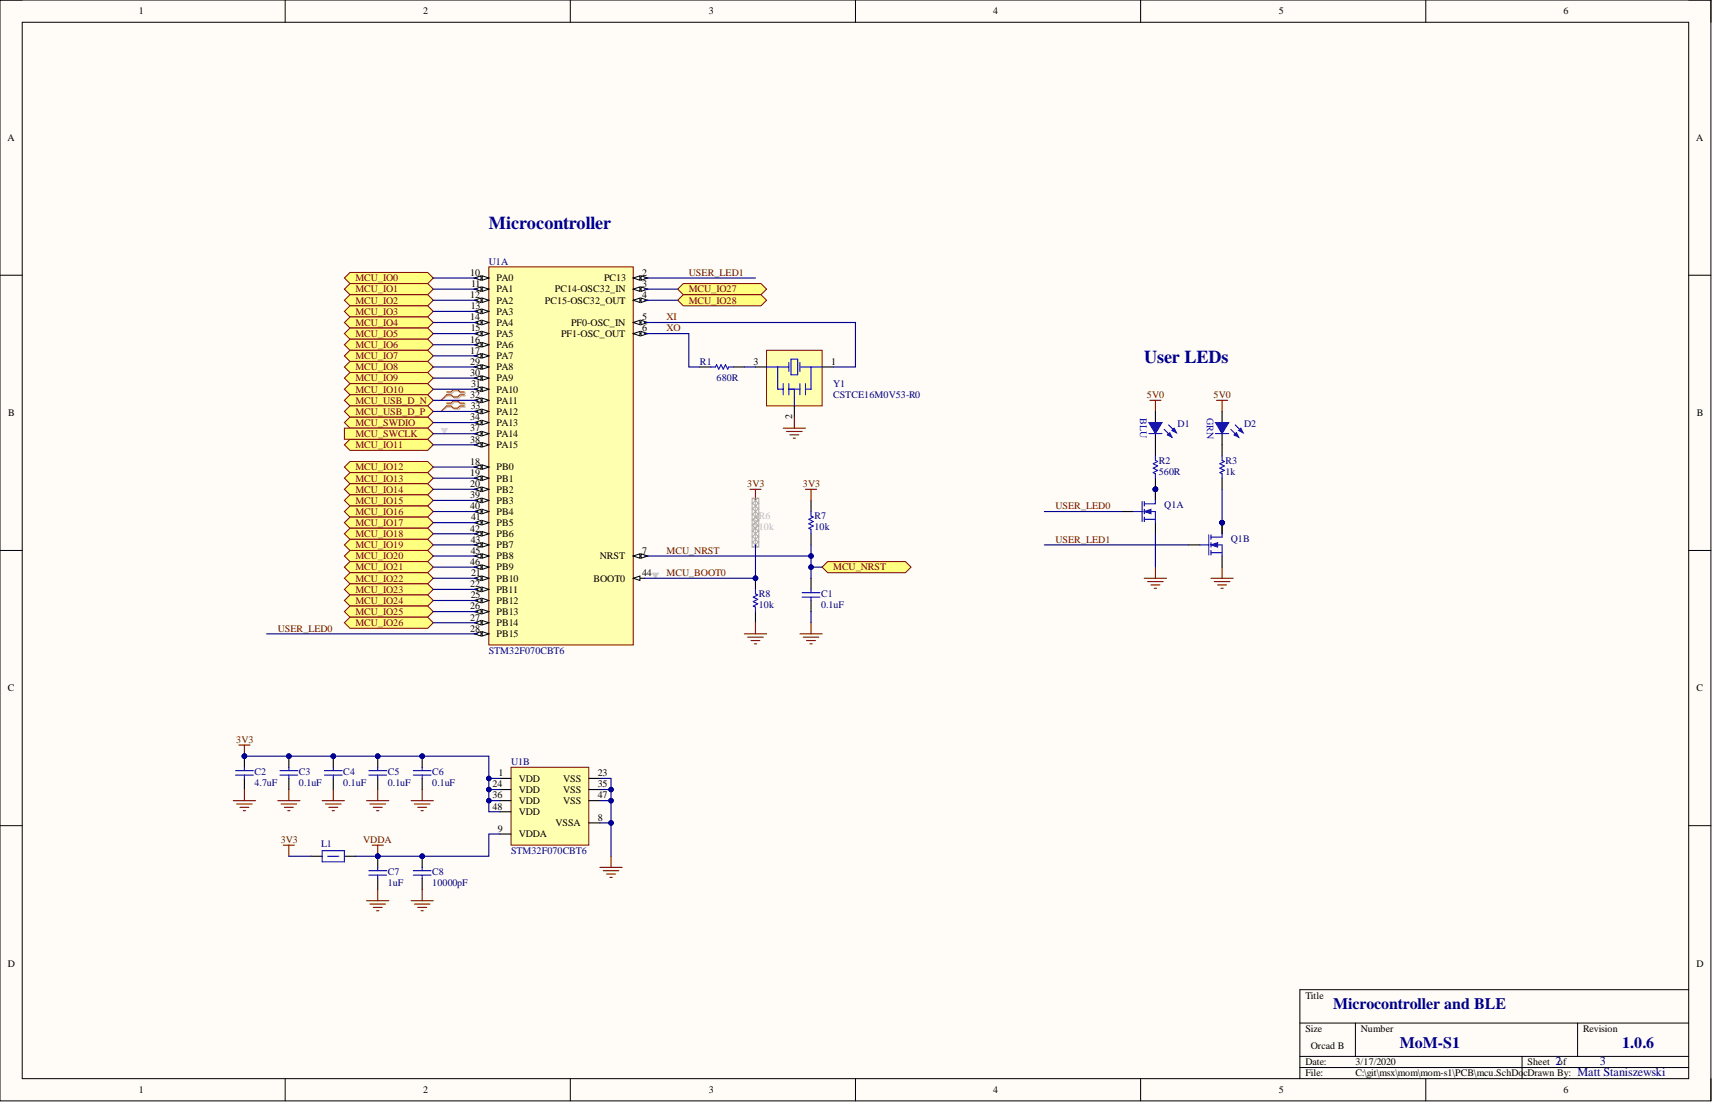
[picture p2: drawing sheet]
<svg xmlns="http://www.w3.org/2000/svg" width="391mm" height="252mm" viewBox="0 0 391 252" stroke-linecap="round" stroke-linejoin="round" font-family="sans-serif">
<defs><g id="words">
<g font-size="4.1" fill="#000080">
<text x="111.6" y="52.4">Microcontroller</text>
<text x="261.3" y="82.8">User LEDs</text>
</g>
<g font-size="3.6" fill="#000080">
<text x="304.4" y="230.2">Microcontroller and BLE</text>
<text x="319.6" y="239.1">MoM-S1</text>
<text x="370.3" y="239.1">1.0.6</text>
</g>
<g font-size="2.8" fill="#000080">
<text x="355.1" y="243.1">2</text>
<text x="360.2" y="245.6">Matt Staniszewski</text>
<text x="365.3" y="243.1">3</text>
</g>
<g font-size="2.3">
<text x="31.7" y="3.3">1</text>
<text x="96.6" y="3.3">2</text>
<text x="161.8" y="3.3">3</text>
<text x="226.8" y="3.3">4</text>
<text x="292" y="3.3">5</text>
<text x="357" y="3.3">6</text>
<text x="1.7" y="32.2">A</text>
<text x="387.2" y="32.2">A</text>
<text x="107.4" y="63">10</text>
<text x="107.6" y="65.5">11</text>
<text x="113.4" y="64.2">PA0</text>
<text x="137.9" y="64.2">PC13</text>
<text x="146.6" y="63">2</text>
<text x="146.6" y="65.5">3</text>
<text x="107.4" y="68">12</text>
<text x="107.5" y="70.6">13</text>
<text x="113.4" y="66.8">PA1</text>
<text x="113.4" y="69.3">PA2</text>
<text x="113.4" y="71.8">PA3</text>
<text x="124.4" y="69.3">PC15-OSC32_OUT</text>
<text x="126.7" y="66.8">PC14-OSC32_IN</text>
<text x="146.6" y="68">4</text>
<text x="107.4" y="73.1">14</text>
<text x="107.5" y="75.6">15</text>
<text x="113.4" y="74.4">PA4</text>
<text x="113.4" y="76.9">PA5</text>
<text x="128.1" y="76.9">PF1-OSC_OUT</text>
<text x="130.4" y="74.4">PF0-OSC_IN</text>
<text x="146.6" y="73.1">5</text>
<text x="146.6" y="75.6">6</text>
<text x="107.4" y="78.2">16</text>
<text x="107.4" y="80.7">17</text>
<text x="107.4" y="83.3">29</text>
<text x="113.4" y="79.4">PA6</text>
<text x="113.4" y="82">PA7</text>
<text x="172.1" y="83.3">3</text>
<text x="189.7" y="83.3">1</text>
<text x="107.4" y="85.8">30</text>
<text x="107.6" y="88.3">31</text>
<text x="113.4" y="84.5">PA8</text>
<text x="113.4" y="87.1">PA9</text>
<text x="113.4" y="89.6">PA10</text>
<text x="1.9" y="95">B</text>
<text x="107.4" y="90.9">32</text>
<text x="107.4" y="95.9">34</text>
<text x="107.5" y="93.4">33</text>
<text x="113.4" y="92.1">PA11</text>
<text x="113.4" y="94.7">PA12</text>
<text x="180.9" y="95.7" transform="rotate(-90 180.9 95.7)">2</text>
<text x="387.4" y="95">B</text>
<text x="107.4" y="98.5">37</text>
<text x="107.4" y="101">38</text>
<text x="113.4" y="97.2">PA13</text>
<text x="113.4" y="99.8">PA14</text>
<text x="107.4" y="106.1">18</text>
<text x="113.4" y="102.3">PA15</text>
<text x="113.4" y="107.4">PB0</text>
<text x="107.4" y="108.6">19</text>
<text x="107.4" y="111.2">20</text>
<text x="107.4" y="113.7">39</text>
<text x="113.4" y="109.9">PB1</text>
<text x="113.4" y="112.4">PB2</text>
<text x="107.4" y="116.3">40</text>
<text x="107.6" y="118.8">41</text>
<text x="113.4" y="115">PB3</text>
<text x="113.4" y="117.5">PB4</text>
<text x="107.4" y="121.3">42</text>
<text x="107.5" y="123.9">43</text>
<text x="113.4" y="120.1">PB5</text>
<text x="113.4" y="122.6">PB6</text>
<text x="113.4" y="125.1">PB7</text>
<text x="107.4" y="128.9">46</text>
<text x="107.5" y="126.4">45</text>
<text x="107.6" y="131.5">21</text>
<text x="113.4" y="127.7">PB8</text>
<text x="113.4" y="130.2">PB9</text>
<text x="137" y="127.7">NRST</text>
<text x="146.6" y="126.4">7</text>
<text x="146.6" y="131.5">44</text>
<text x="107.4" y="134">22</text>
<text x="107.5" y="136.6">25</text>
<text x="113.4" y="132.7">PB10</text>
<text x="113.4" y="135.3">PB11</text>
<text x="113.4" y="137.8">PB12</text>
<text x="135.5" y="132.7">BOOT0</text>
<text x="107.4" y="139.1">26</text>
<text x="107.4" y="141.6">27</text>
<text x="113.4" y="140.4">PB13</text>
<text x="113.4" y="142.9">PB14</text>
<text x="107.4" y="144.2">28</text>
<text x="113.4" y="145.4">PB15</text>
<text x="1.8" y="157.8">C</text>
<text x="387.3" y="157.8">C</text>
<text x="112.5" y="179.7">24</text>
<text x="113.8" y="177.2">1</text>
<text x="118.5" y="178.4">VDD</text>
<text x="128.6" y="178.4">VSS</text>
<text x="136.5" y="177.2">23</text>
<text x="136.5" y="179.7">35</text>
<text x="112.5" y="182.2">36</text>
<text x="112.5" y="184.8">48</text>
<text x="118.5" y="181">VDD</text>
<text x="118.5" y="183.5">VDD</text>
<text x="128.6" y="181">VSS</text>
<text x="128.6" y="183.5">VSS</text>
<text x="136.5" y="182.2">47</text>
<text x="113.6" y="189.9">9</text>
<text x="118.5" y="186">VDD</text>
<text x="118.5" y="191.1">VDDA</text>
<text x="126.8" y="188.6">VSSA</text>
<text x="136.5" y="187.3">8</text>
<text x="1.8" y="220.7">D</text>
<text x="387.3" y="220.7">D</text>
<text x="298" y="227.9">Title</text>
<text x="298" y="235.5">Size</text>
<text x="299.3" y="239.3">Orcad B</text>
<text x="310.7" y="235.5">Number</text>
<text x="361.5" y="235.5">Revision</text>
<text x="298" y="243.2">Date:</text>
<text x="298" y="245.7">File:</text>
<text x="309.5" y="243.2">3/17/2020</text>
<text x="309.5" y="245.7">C:\git\msx\mom\mom-s1\PCB\mcu.SchDo</text>
<text x="347.9" y="245.7">cDrawn By:</text>
<text x="348.8" y="243.2">Sheet</text>
<text x="355.7" y="243.2">of</text>
<text x="31.7" y="249.5">1</text>
<text x="96.6" y="249.5">2</text>
<text x="161.8" y="249.5">3</text>
<text x="226.8" y="249.5">4</text>
<text x="292" y="249.5">5</text>
<text x="357" y="249.5">6</text>
</g>
<g font-size="2.3" fill="#800000">
<text x="81.2" y="64.2">MCU_IO0</text>
<text x="157.3" y="63">USER_LED1</text>
<text x="81.2" y="66.8">MCU_IO1</text>
<text x="81.2" y="69.3">MCU_IO2</text>
<text x="81.2" y="71.8">MCU_IO3</text>
<text x="157.3" y="66.8">MCU_IO27</text>
<text x="157.3" y="69.3">MCU_IO28</text>
<text x="81.2" y="74.4">MCU_IO4</text>
<text x="81.2" y="76.9">MCU_IO5</text>
<text x="152.2" y="73.1">XI</text>
<text x="152.2" y="75.6">XO</text>
<text x="81.2" y="79.4">MCU_IO6</text>
<text x="81.2" y="82">MCU_IO7</text>
<text x="81.2" y="84.5">MCU_IO8</text>
<text x="81.2" y="87.1">MCU_IO9</text>
<text x="81.2" y="89.6">MCU_IO10</text>
<text x="81.2" y="92.1">MCU_USB_D_N</text>
<text x="81.2" y="94.7">MCU_USB_D_P</text>
<text x="261.9" y="90.9">5V0</text>
<text x="277.1" y="90.9">5V0</text>
<text x="81.2" y="97.2">MCU_SWDIO</text>
<text x="81.2" y="99.8">MCU_SWCLK</text>
<text x="81.2" y="102.3">MCU_IO11</text>
<text x="81.2" y="107.4">MCU_IO12</text>
<text x="81.2" y="109.9">MCU_IO13</text>
<text x="81.2" y="112.4">MCU_IO14</text>
<text x="170.6" y="111.2">3V3</text>
<text x="183.3" y="111.2">3V3</text>
<text x="81.2" y="115">MCU_IO15</text>
<text x="81.2" y="117.5">MCU_IO16</text>
<text x="241" y="116.3">USER_LED0</text>
<text x="81.2" y="120.1">MCU_IO17</text>
<text x="81.2" y="122.6">MCU_IO18</text>
<text x="81.2" y="125.1">MCU_IO19</text>
<text x="241" y="123.9">USER_LED1</text>
<text x="81.2" y="127.7">MCU_IO20</text>
<text x="81.2" y="130.2">MCU_IO21</text>
<text x="152.2" y="126.4">MCU_NRST</text>
<text x="152.2" y="131.5">MCU_BOOT0</text>
<text x="190.2" y="130.2">MCU_NRST</text>
<text x="81.2" y="132.7">MCU_IO22</text>
<text x="81.2" y="135.3">MCU_IO23</text>
<text x="81.2" y="137.8">MCU_IO24</text>
<text x="81.2" y="140.4">MCU_IO25</text>
<text x="81.2" y="142.9">MCU_IO26</text>
<text x="63.4" y="144.2">USER_LED0</text>
<text x="53.9" y="169.6">3V3</text>
<text x="64.1" y="192.4">3V3</text>
<text x="82.9" y="192.4">VDDA</text>
</g>
<g font-size="2.3" fill="#000080">
<text x="111.6" y="60.4">U1A</text>
<text x="159.8" y="83.3">R1</text>
<text x="163.6" y="87.1">680R</text>
<text x="190.2" y="88.3">Y1</text>
<text x="190.2" y="90.9">CSTCE16M0V53-R0</text>
<text x="268.9" y="97.5">D1</text>
<text x="284.1" y="97.5">D2</text>
<text x="264.6" y="105.8">R2</text>
<text x="279.8" y="105.8">R3</text>
<text x="264.6" y="108.4">560R</text>
<text x="279.8" y="108.4">1k</text>
<text x="185.9" y="118.5">R7</text>
<text x="265.8" y="116">Q1A</text>
<text x="185.9" y="121.1">10k</text>
<text x="281.1" y="123.6">Q1B</text>
<text x="173.2" y="136.3">R8</text>
<text x="187.5" y="136.3">C1</text>
<text x="173.2" y="138.8">10k</text>
<text x="187.5" y="138.8">0.1uF</text>
<text x="111.6" y="149.2">STM32F070CBT6</text>
<text x="58.1" y="176.9">C2</text>
<text x="58.1" y="179.5">4.7uF</text>
<text x="68.2" y="176.9">C3</text>
<text x="68.2" y="179.5">0.1uF</text>
<text x="78.4" y="176.9">C4</text>
<text x="78.4" y="179.5">0.1uF</text>
<text x="88.5" y="176.9">C5</text>
<text x="88.5" y="179.5">0.1uF</text>
<text x="98.7" y="176.9">C6</text>
<text x="98.7" y="179.5">0.1uF</text>
<text x="116.7" y="174.6">U1B</text>
<text x="73.3" y="193.4">L1</text>
<text x="116.7" y="194.9">STM32F070CBT6</text>
<text x="88.5" y="199.8">C7</text>
<text x="88.5" y="202.3">1uF</text>
<text x="98.7" y="199.8">C8</text>
<text x="98.7" y="202.3">10000pF</text>
</g>
<g font-size="2.3" fill="#00f">
<text x="260.3" y="95.4" transform="rotate(90 260.3 95.4)">BLU</text>
<text x="275.6" y="95.4" transform="rotate(90 275.6 95.4)">GRN</text>
</g>
<g font-size="2.3" fill="#bfbebc">
<text x="173.2" y="118.5">R6</text>
<text x="173.2" y="121.1">10k</text>
</g>
</g></defs>
<path d="M0 0h390.6v251.3h-390.6z" fill-rule="evenodd" fill="#fffcf8"/>
<path d="M0 0h390.6v251.3h-390.6z" fill="none" stroke="#000" stroke-width=".23"/>
<path d="M5.1 5.1h380.5v241.1h-380.5z" fill-rule="evenodd" fill="#fffcf8"/>
<g fill="none" stroke="#000" stroke-width=".23">
<path d="M0 0h5.1M5.1 5.1h380.5v241.1h-380.5zM65.1 0v5.1M130.2 0v5.1M195.3 0v5.1M260.4 0v5.1M325.5 0v5.1M385.6 0h5v5.1M0 62.8h5.1M385.6 62.8h5M0 125.6h5.1M385.6 125.6h5"/>
<path d="M0 188.5h5.1M385.6 188.5h5M296.8 233.5h88.8M309.5 233.5v7.6M360.2 233.5v7.6M385.6 225.9h-88.8v20.3M65.1 246.2v5.1M130.2 246.2v5.1M195.3 246.2v5.1M260.4 246.2v5.1M296.8 241.1h88.8M296.8 243.7h88.8"/>
<path d="M325.5 246.2v5.1M347.5 241.1v5.1M390.6 246.2v5.1"/>
</g>
<path d="M175 80h12.7v12.6h-12.7z" fill-rule="evenodd" fill="#ffffb0"/>
<path d="M175 80h12.7v12.6h-12.7z" fill="none" stroke="#800000" stroke-width=".23"/>
<path d="M172.5 83.8h2.5M181.4 92.6v2.6M187.7 83.8h2.5" fill="none" stroke="#000" stroke-width=".25"/>
<g fill="none" stroke="#00f" stroke-width=".25">
<path d="M175 83.8h5.1M177.6 83.8v5h1.2M178.8 87.6v2.5M180.1 82.7v2.1M180.1 87.6v2.5M180.1 88.8h2.5M180.6 82h1.5v3.5h-1.5zM181.4 88.8v3.8M182.6 82.7v2.1M182.6 87.6v2.5M182.6 83.8h5.1M183.9 87.6v2.5"/>
<path d="M185.2 83.8v5h-1.3"/>
</g>
<path d="M102.2 89.7h1l.5-.5h1.1l.5 .5h1M102.2 90.4h1l.5 .5h1.1l.5-.5h1M102.2 92.3h1l.5-.5h1.1l.5 .5h1M102.2 92.9h1l.5 .5h1.1l.5-.5h1" fill="none" stroke="#d0a19e" stroke-width=".25"/>
<path d="M102.2 90.4l-1.5 1M102.2 92.9l-1.5 1" fill="none" stroke="#d0a19e" stroke-width=".23"/>
<path d="M102 89.5h1l.5-.5h1l.5 .5h1M102 90.1h1l.5 .5h1l.5-.5h1M102 92h1l.5-.5h1l.5 .5h1M102 92.6h1l.5 .6h1l.5-.6h1" fill="none" stroke="#f00" stroke-width=".25"/>
<path d="M102 90.1l-1.3 1.3M102 92.6l-1.3 1.3" fill="none" stroke="#f00" stroke-width=".23"/>
<path d="M262.5 91.4h2.6M263.8 91.4v2.5M277.8 91.4h2.5M279 91.4v2.5" fill="none" stroke="#800000" stroke-width=".25"/>
<circle cx="263.8" cy="111.7" r=".51" fill="#000080"/>
<circle cx="263.8" cy="111.7" r=".51" fill="none" stroke="#000080" stroke-width=".23"/>
<circle cx="263.8" cy="111.7" r=".51" fill="#000080"/>
<circle cx="263.8" cy="111.7" r=".51" fill="none" stroke="#000080" stroke-width=".23"/>
<path d="M263.8 111.7v2.5" fill="none" stroke="#000" stroke-width=".25"/>
<circle cx="263.8" cy="111.7" r=".51" fill="#000080"/>
<circle cx="263.8" cy="111.7" r=".51" fill="none" stroke="#000080" stroke-width=".23"/>
<path d="M263.8 111.7v2.5" fill="none" stroke="#000" stroke-width=".25"/>
<circle cx="263.8" cy="111.7" r=".51" fill="#000080"/>
<circle cx="263.8" cy="111.7" r=".51" fill="none" stroke="#000080" stroke-width=".23"/>
<path d="M256.2 116.8h2.5M263.8 119.3v2.5" fill="none" stroke="#000" stroke-width=".25"/>
<path d="M258.7 116.8h2.1M260.8 114.5v4.5M261.3 115h2.5M261.3 116.8h2.5v2.5M261.3 118.5h2.5M261.3 114.5v1M261.3 116.3v1M261.3 118v1" fill="none" stroke="#00f" stroke-width=".25"/>
<path d="M261.3 116.8l1.5-.5v1z" fill="#00f"/>
<path d="M261.3 116.8l1.5-.5v1z" fill="none" stroke="#00f" stroke-width=".23"/>
<path d="M263.8 114.2v.8" fill="none" stroke="#00f" stroke-width=".25"/>
<path d="M261.3 132h5M262 132.7h3.6M262.8 133.5h2M263.5 134.3h.6M263.8 129.4v2.6M276.5 132h5.1M277.2 132.7h3.6M278 133.5h2M278.8 134.3h.5M279 129.4v2.6" fill="none" stroke="#800000" stroke-width=".25"/>
<circle cx="263.8" cy="111.7" r=".51" fill="#000080"/>
<circle cx="263.8" cy="111.7" r=".51" fill="none" stroke="#000080" stroke-width=".23"/>
<path d="M263.8 101.5v2.6M263.8 109.1v2.6" fill="none" stroke="#000" stroke-width=".25"/>
<circle cx="263.8" cy="111.7" r=".51" fill="#000080"/>
<circle cx="263.8" cy="111.7" r=".51" fill="none" stroke="#000080" stroke-width=".23"/>
<path d="M263.8 104.1v1l.5 .2-1 .5 1 .6-1 .5 1 .5-1 .5 .5 .2v1" fill="none" stroke="#00f" stroke-width=".25"/>
<path d="M263.8 93.9v2.6M263.8 99v2.5" fill="none" stroke="#000" stroke-width=".25"/>
<path d="M262.3 96.5h3l-1.5 2.5z" fill="#00f"/>
<path d="M262.3 96.5h3l-1.5 2.5zM265.8 98l1.8 1.8M266.8 97l1.8 1.8" fill="none" stroke="#00f" stroke-width=".25"/>
<path d="M267.1 98.8l.5 1-1-.5z" fill="#00f"/>
<path d="M267.1 98.8l.5 1-1-.5z" fill="none" stroke="#00f" stroke-width=".25"/>
<path d="M268.1 97.8l.5 1-1-.5z" fill="#00f"/>
<path d="M262.3 99h3M268.1 97.8l.5 1-1-.5z" fill="none" stroke="#00f" stroke-width=".25"/>
<path d="M279 93.9v2.6M279 99v2.5" fill="none" stroke="#000" stroke-width=".25"/>
<path d="M277.5 96.5h3l-1.5 2.5z" fill="#00f"/>
<path d="M277.5 96.5h3l-1.5 2.5zM281 98l1.8 1.8M282 97l1.8 1.8" fill="none" stroke="#00f" stroke-width=".25"/>
<path d="M282.3 98.8l.5 1-1-.5z" fill="#00f"/>
<path d="M282.3 98.8l.5 1-1-.5z" fill="none" stroke="#00f" stroke-width=".25"/>
<path d="M283.3 97.8l.5 1-1-.5z" fill="#00f"/>
<path d="M277.5 99h3M283.3 97.8l.5 1-1-.5zM279 104.1v1l.5 .2-1 .5 1 .6-1 .5 1 .5-1 .5 .5 .2v1" fill="none" stroke="#00f" stroke-width=".25"/>
<path d="M279 101.5v2.6M279 109.1v2.6" fill="none" stroke="#000" stroke-width=".25"/>
<path d="M137 198h5M137.7 198.7h3.6M138.5 199.5h2M139.5 195.4v2.6M139.3 200.3h.5" fill="none" stroke="#800000" stroke-width=".25"/>
<circle cx="66" cy="172.6" r=".51" fill="#000080"/>
<circle cx="66" cy="172.6" r=".51" fill="none" stroke="#000080" stroke-width=".23"/>
<path d="M66 172.6v2.5M66 177.7v2.5" fill="none" stroke="#000" stroke-width=".25"/>
<circle cx="66" cy="172.6" r=".51" fill="#000080"/>
<circle cx="66" cy="172.6" r=".51" fill="none" stroke="#000080" stroke-width=".23"/>
<path d="M63.9 175.9h4.1M63.9 176.9h4.1M66 175.1v.8M66 176.9v.8" fill="none" stroke="#00f" stroke-width=".25"/>
<circle cx="76.1" cy="172.6" r=".51" fill="#000080"/>
<circle cx="76.1" cy="172.6" r=".51" fill="none" stroke="#000080" stroke-width=".23"/>
<path d="M76.1 172.6v2.5M76.1 177.7v2.5" fill="none" stroke="#000" stroke-width=".25"/>
<circle cx="76.1" cy="172.6" r=".51" fill="#000080"/>
<circle cx="76.1" cy="172.6" r=".51" fill="none" stroke="#000080" stroke-width=".23"/>
<path d="M74.1 175.9h4M74.1 176.9h4M76.1 175.1v.8M76.1 176.9v.8" fill="none" stroke="#00f" stroke-width=".25"/>
<circle cx="86.2" cy="172.6" r=".51" fill="#000080"/>
<circle cx="86.2" cy="172.6" r=".51" fill="none" stroke="#000080" stroke-width=".23"/>
<path d="M86.2 172.6v2.5M86.2 177.7v2.5" fill="none" stroke="#000" stroke-width=".25"/>
<circle cx="86.2" cy="172.6" r=".51" fill="#000080"/>
<circle cx="86.2" cy="172.6" r=".51" fill="none" stroke="#000080" stroke-width=".23"/>
<path d="M84.2 175.9h4.1M84.2 176.9h4.1M86.2 175.1v.8M86.2 176.9v.8" fill="none" stroke="#00f" stroke-width=".25"/>
<circle cx="96.4" cy="172.6" r=".51" fill="#000080"/>
<circle cx="96.4" cy="172.6" r=".51" fill="none" stroke="#000080" stroke-width=".23"/>
<path d="M96.4 172.6v2.5M96.4 177.7v2.5" fill="none" stroke="#000" stroke-width=".25"/>
<circle cx="96.4" cy="172.6" r=".51" fill="#000080"/>
<circle cx="96.4" cy="172.6" r=".51" fill="none" stroke="#000080" stroke-width=".23"/>
<path d="M94.4 175.9h4M94.4 176.9h4M96.4 175.1v.8M96.4 176.9v.8" fill="none" stroke="#00f" stroke-width=".25"/>
<circle cx="55.8" cy="172.6" r=".51" fill="#000080"/>
<circle cx="55.8" cy="172.6" r=".51" fill="none" stroke="#000080" stroke-width=".23"/>
<path d="M55.8 172.6v2.5M55.8 177.7v2.5" fill="none" stroke="#000" stroke-width=".25"/>
<circle cx="55.8" cy="172.6" r=".51" fill="#000080"/>
<circle cx="55.8" cy="172.6" r=".51" fill="none" stroke="#000080" stroke-width=".23"/>
<path d="M53.8 175.9h4M53.8 176.9h4M55.8 175.1v.8M55.8 176.9v.8" fill="none" stroke="#00f" stroke-width=".25"/>
<g fill="none" stroke="#800000" stroke-width=".25">
<path d="M53.3 182.7h5M54 183.5h3.6M54.8 184.3h2M55.6 185h.5M55.8 180.2v2.5M63.4 182.7h5.1M64.2 183.5h3.5M64.9 184.3h2.1M65.7 185h.5M66 180.2v2.5M73.6 182.7h5M74.3 183.5h3.6"/>
<path d="M75.1 184.3h2M75.8 185h.6M76.1 180.2v2.5M83.7 182.7h5.1M84.5 183.5h3.5M85.2 184.3h2.1M86 185h.5M86.2 180.2v2.5M93.9 182.7h5M94.6 183.5h3.6M95.4 184.3h2M96.1 185h.5"/>
<path d="M96.4 180.2v2.5"/>
</g>
<circle cx="86.2" cy="195.4" r=".51" fill="#000080"/>
<circle cx="86.2" cy="195.4" r=".51" fill="none" stroke="#000080" stroke-width=".23"/>
<path d="M86.2 195.4v2.6M86.2 200.5v2.6" fill="none" stroke="#000" stroke-width=".25"/>
<circle cx="86.2" cy="195.4" r=".51" fill="#000080"/>
<circle cx="86.2" cy="195.4" r=".51" fill="none" stroke="#000080" stroke-width=".23"/>
<path d="M84.2 198.7h4.1M84.2 199.8h4.1M86.2 198v.7M86.2 199.8v.7" fill="none" stroke="#00f" stroke-width=".25"/>
<path d="M54.5 170.1h2.6M55.8 170.1v2.5" fill="none" stroke="#800000" stroke-width=".25"/>
<circle cx="55.8" cy="172.6" r=".51" fill="#000080"/>
<circle cx="55.8" cy="172.6" r=".51" fill="none" stroke="#000080" stroke-width=".23"/>
<path d="M64.7 192.9h2.5M66 192.9v2.5M85 192.9h2.5M86.2 192.9v2.5" fill="none" stroke="#800000" stroke-width=".25"/>
<path d="M71 195.4h2.6M78.6 195.4h2.6" fill="none" stroke="#000" stroke-width=".25"/>
<path d="M73.6 194.2h5v2.5h-5zM74.8 195.4h2.6" fill="none" stroke="#00f" stroke-width=".25"/>
<circle cx="86.2" cy="195.4" r=".51" fill="#000080"/>
<circle cx="86.2" cy="195.4" r=".51" fill="none" stroke="#000080" stroke-width=".23"/>
<path d="M83.7 205.6h5.1M84.5 206.4h3.5M85.2 207.1h2.1M86 207.9h.5M86.2 203.1v2.5" fill="none" stroke="#800000" stroke-width=".25"/>
<circle cx="96.4" cy="195.4" r=".51" fill="#000080"/>
<circle cx="96.4" cy="195.4" r=".51" fill="none" stroke="#000080" stroke-width=".23"/>
<path d="M96.4 195.4v2.6M96.4 200.5v2.6" fill="none" stroke="#000" stroke-width=".25"/>
<circle cx="96.4" cy="195.4" r=".51" fill="#000080"/>
<circle cx="96.4" cy="195.4" r=".51" fill="none" stroke="#000080" stroke-width=".23"/>
<path d="M185.2 116.8v1l.5 .2-1 .5 1 .5-1 .6 1 .5-1 .5 .5 .2v1M183.1 135.3h4.1M183.1 136.3h4.1M185.2 134.5v.8M185.2 136.3v.8M94.4 198.7h4M94.4 199.8h4M96.4 198v.7M96.4 199.8v.7" fill="none" stroke="#00f" stroke-width=".25"/>
<path d="M171.2 111.7h2.6M172.5 111.7v2.5M182.6 144.7h5.1M183.4 145.4h3.5M184.2 146.2h2M184.9 147h.5M185.2 142.1v2.6M93.9 205.6h5M94.6 206.4h3.6M95.4 207.1h2M96.1 207.9h.5M96.4 203.1v2.5" fill="none" stroke="#800000" stroke-width=".25"/>
<path d="M185.2 114.2v2.6M185.2 121.8v2.6M185.2 132v2.5M185.2 137.1v2.5" fill="none" stroke="#000" stroke-width=".25"/>
<path d="M172.5 114.2v3.6l.5 .2-1 .5 1 .5-1 .6 1 .5-1 .5 .5 .2v3.6" fill="none" stroke="#bfbebc" stroke-width=".25"/>
<g fill="none" stroke="#a9a9a9" stroke-width=".23">
<path d="M171.7 113.7h1.5v11.2h-1.5zM171.7 119.8l1.5 1.5M171.7 118.5l1.5 1.6M171.7 117.3l1.5 1.5M171.7 116l1.5 1.5M171.7 114.7l1.5 1.6M172 113.7l1.2 1.3M173 113.7l-1.3 1.3M173.2 114.7l-1.5 1.6M173.2 116l-1.5 1.5M173.2 117.3l-1.5 1.5M173.2 118.5l-1.5 1.6"/>
<path d="M173.2 119.8l-1.5 1.5M171.7 123.6l1.3 1.3M171.7 122.3l1.5 1.6M171.7 121.1l1.5 1.5M173.2 121.1l-1.5 1.5M173.2 122.3l-1.5 1.6M173.2 123.6l-1.2 1.3"/>
</g>
<circle cx="172.5" cy="132" r=".51" fill="#000080"/>
<circle cx="172.5" cy="132" r=".51" fill="none" stroke="#000080" stroke-width=".23"/>
<path d="M172.5 132v2.5" fill="none" stroke="#000" stroke-width=".25"/>
<circle cx="172.5" cy="132" r=".51" fill="#000080"/>
<circle cx="172.5" cy="132" r=".51" fill="none" stroke="#000080" stroke-width=".23"/>
<path d="M159.8 83.8h2.5M167.4 83.8h2.5M172.5 139.6v2.5" fill="none" stroke="#000" stroke-width=".25"/>
<path d="M162.3 83.8h1.1l.2-.5 .5 1 .5-1 .5 1 .5-1 .5 1 .3-.5h1M172.5 134.5v1l.5 .3-1 .5 1 .5-1 .5 1 .5-1 .5 .5 .3v1" fill="none" stroke="#00f" stroke-width=".25"/>
<path d="M183.9 111.7h2.5M185.2 111.7v2.5M169.9 144.7h5.1M170.7 145.4h3.6M171.5 146.2h2M172.2 147h.5M172.5 142.1v2.6" fill="none" stroke="#800000" stroke-width=".25"/>
<path d="M116.7 175.1h17.7v17.8h-17.7z" fill-rule="evenodd" fill="#ffffb0"/>
<path d="M116.7 175.1h17.7v17.8h-17.7z" fill="none" stroke="#800000" stroke-width=".23"/>
<path d="M114.1 177.7h2.6M134.4 177.7h2.6M114.1 180.2h2.6M114.1 182.7h2.6M114.1 185.3h2.6M114.1 190.4h2.6M134.4 180.2h2.6M134.4 182.7h2.6M134.4 187.8h2.6" fill="none" stroke="#000" stroke-width=".25"/>
<path d="M111.6 60.9h33v86.3h-33z" fill-rule="evenodd" fill="#ffffb0"/>
<path d="M111.6 60.9h33v86.3h-33z" fill="none" stroke="#800000" stroke-width=".23"/>
<path d="M109.1 63.5h2.5" fill="none" stroke="#000" stroke-width=".25"/>
<path d="M110.1 63l1.5 .5-1.5 .5z" fill="#f8fcff"/>
<path d="M110.1 63l1.5 .5-1.5 .5z" fill="none" stroke="#000" stroke-width=".23"/>
<path d="M108.3 63.5l1.5-.5v1z" fill="#f8fcff"/>
<path d="M108.3 63.5l1.5-.5v1z" fill="none" stroke="#000" stroke-width=".23"/>
<path d="M109.1 66h2.5" fill="none" stroke="#000" stroke-width=".25"/>
<path d="M110.1 65.5l1.5 .5-1.5 .5z" fill="#f8fcff"/>
<path d="M110.1 65.5l1.5 .5-1.5 .5z" fill="none" stroke="#000" stroke-width=".23"/>
<path d="M108.3 66l1.5-.5v1z" fill="#f8fcff"/>
<path d="M108.3 66l1.5-.5v1z" fill="none" stroke="#000" stroke-width=".23"/>
<path d="M109.1 68.5h2.5" fill="none" stroke="#000" stroke-width=".25"/>
<path d="M110.1 68l1.5 .5-1.5 .5z" fill="#f8fcff"/>
<path d="M110.1 68l1.5 .5-1.5 .5z" fill="none" stroke="#000" stroke-width=".23"/>
<path d="M108.3 68.5l1.5-.5v1z" fill="#f8fcff"/>
<path d="M108.3 68.5l1.5-.5v1z" fill="none" stroke="#000" stroke-width=".23"/>
<path d="M109.1 71.1h2.5" fill="none" stroke="#000" stroke-width=".25"/>
<path d="M110.1 70.6l1.5 .5-1.5 .5z" fill="#f8fcff"/>
<path d="M110.1 70.6l1.5 .5-1.5 .5z" fill="none" stroke="#000" stroke-width=".23"/>
<path d="M108.3 71.1l1.5-.5v1z" fill="#f8fcff"/>
<path d="M108.3 71.1l1.5-.5v1z" fill="none" stroke="#000" stroke-width=".23"/>
<path d="M109.1 73.6h2.5" fill="none" stroke="#000" stroke-width=".25"/>
<path d="M110.1 73.1l1.5 .5-1.5 .5z" fill="#f8fcff"/>
<path d="M110.1 73.1l1.5 .5-1.5 .5z" fill="none" stroke="#000" stroke-width=".23"/>
<path d="M108.3 73.6l1.5-.5v1z" fill="#f8fcff"/>
<path d="M108.3 73.6l1.5-.5v1z" fill="none" stroke="#000" stroke-width=".23"/>
<path d="M109.1 76.1h2.5" fill="none" stroke="#000" stroke-width=".25"/>
<path d="M110.1 75.6l1.5 .5-1.5 .6z" fill="#f8fcff"/>
<path d="M110.1 75.6l1.5 .5-1.5 .6z" fill="none" stroke="#000" stroke-width=".23"/>
<path d="M108.3 76.1l1.5-.5v1.1z" fill="#f8fcff"/>
<path d="M108.3 76.1l1.5-.5v1.1z" fill="none" stroke="#000" stroke-width=".23"/>
<path d="M109.1 78.7h2.5" fill="none" stroke="#000" stroke-width=".25"/>
<path d="M110.1 78.2l1.5 .5-1.5 .5z" fill="#f8fcff"/>
<path d="M110.1 78.2l1.5 .5-1.5 .5z" fill="none" stroke="#000" stroke-width=".23"/>
<path d="M108.3 78.7l1.5-.5v1z" fill="#f8fcff"/>
<path d="M108.3 78.7l1.5-.5v1z" fill="none" stroke="#000" stroke-width=".23"/>
<path d="M109.1 81.2h2.5" fill="none" stroke="#000" stroke-width=".25"/>
<path d="M110.1 80.7l1.5 .5-1.5 .5z" fill="#f8fcff"/>
<path d="M110.1 80.7l1.5 .5-1.5 .5z" fill="none" stroke="#000" stroke-width=".23"/>
<path d="M108.3 81.2l1.5-.5v1z" fill="#f8fcff"/>
<path d="M108.3 81.2l1.5-.5v1z" fill="none" stroke="#000" stroke-width=".23"/>
<path d="M109.1 83.8h2.5" fill="none" stroke="#000" stroke-width=".25"/>
<path d="M110.1 83.3l1.5 .5-1.5 .5z" fill="#f8fcff"/>
<path d="M110.1 83.3l1.5 .5-1.5 .5z" fill="none" stroke="#000" stroke-width=".23"/>
<path d="M108.3 83.8l1.5-.5v1z" fill="#f8fcff"/>
<path d="M108.3 83.8l1.5-.5v1z" fill="none" stroke="#000" stroke-width=".23"/>
<path d="M109.1 86.3h2.5" fill="none" stroke="#000" stroke-width=".25"/>
<path d="M110.1 85.8l1.5 .5-1.5 .5z" fill="#f8fcff"/>
<path d="M110.1 85.8l1.5 .5-1.5 .5z" fill="none" stroke="#000" stroke-width=".23"/>
<path d="M108.3 86.3l1.5-.5v1z" fill="#f8fcff"/>
<path d="M108.3 86.3l1.5-.5v1z" fill="none" stroke="#000" stroke-width=".23"/>
<path d="M109.1 88.8h2.5" fill="none" stroke="#000" stroke-width=".25"/>
<path d="M110.1 88.3l1.5 .5-1.5 .5z" fill="#f8fcff"/>
<path d="M110.1 88.3l1.5 .5-1.5 .5z" fill="none" stroke="#000" stroke-width=".23"/>
<path d="M108.3 88.8l1.5-.5v1z" fill="#f8fcff"/>
<path d="M108.3 88.8l1.5-.5v1z" fill="none" stroke="#000" stroke-width=".23"/>
<path d="M109.1 91.4h2.5" fill="none" stroke="#000" stroke-width=".25"/>
<path d="M110.1 90.9l1.5 .5-1.5 .5z" fill="#f8fcff"/>
<path d="M110.1 90.9l1.5 .5-1.5 .5z" fill="none" stroke="#000" stroke-width=".23"/>
<path d="M108.3 91.4l1.5-.5v1z" fill="#f8fcff"/>
<path d="M108.3 91.4l1.5-.5v1z" fill="none" stroke="#000" stroke-width=".23"/>
<path d="M109.1 93.9h2.5" fill="none" stroke="#000" stroke-width=".25"/>
<path d="M110.1 93.4l1.5 .5-1.5 .5z" fill="#f8fcff"/>
<path d="M110.1 93.4l1.5 .5-1.5 .5z" fill="none" stroke="#000" stroke-width=".23"/>
<path d="M108.3 93.9l1.5-.5v1z" fill="#f8fcff"/>
<path d="M108.3 93.9l1.5-.5v1z" fill="none" stroke="#000" stroke-width=".23"/>
<path d="M109.1 96.5h2.5" fill="none" stroke="#000" stroke-width=".25"/>
<path d="M110.1 95.9l1.5 .6-1.5 .5z" fill="#f8fcff"/>
<path d="M110.1 95.9l1.5 .6-1.5 .5z" fill="none" stroke="#000" stroke-width=".23"/>
<path d="M108.3 96.5l1.5-.6v1.1z" fill="#f8fcff"/>
<path d="M108.3 96.5l1.5-.6v1.1z" fill="none" stroke="#000" stroke-width=".23"/>
<path d="M109.1 99h2.5" fill="none" stroke="#000" stroke-width=".25"/>
<path d="M110.1 98.5l1.5 .5-1.5 .5z" fill="#f8fcff"/>
<path d="M110.1 98.5l1.5 .5-1.5 .5z" fill="none" stroke="#000" stroke-width=".23"/>
<path d="M108.3 99l1.5-.5v1z" fill="#f8fcff"/>
<path d="M108.3 99l1.5-.5v1z" fill="none" stroke="#000" stroke-width=".23"/>
<path d="M109.1 101.5h2.5" fill="none" stroke="#000" stroke-width=".25"/>
<path d="M110.1 101l1.5 .5-1.5 .5z" fill="#f8fcff"/>
<path d="M110.1 101l1.5 .5-1.5 .5z" fill="none" stroke="#000" stroke-width=".23"/>
<path d="M108.3 101.5l1.5-.5v1z" fill="#f8fcff"/>
<path d="M108.3 101.5l1.5-.5v1z" fill="none" stroke="#000" stroke-width=".23"/>
<path d="M109.1 106.6h2.5" fill="none" stroke="#000" stroke-width=".25"/>
<path d="M110.1 106.1l1.5 .5-1.5 .5z" fill="#f8fcff"/>
<path d="M110.1 106.1l1.5 .5-1.5 .5z" fill="none" stroke="#000" stroke-width=".23"/>
<path d="M108.3 106.6l1.5-.5v1z" fill="#f8fcff"/>
<path d="M108.3 106.6l1.5-.5v1z" fill="none" stroke="#000" stroke-width=".23"/>
<path d="M109.1 109.1h2.5" fill="none" stroke="#000" stroke-width=".25"/>
<path d="M110.1 108.6l1.5 .5-1.5 .6z" fill="#f8fcff"/>
<path d="M110.1 108.6l1.5 .5-1.5 .6z" fill="none" stroke="#000" stroke-width=".23"/>
<path d="M108.3 109.1l1.5-.5v1.1z" fill="#f8fcff"/>
<path d="M108.3 109.1l1.5-.5v1.1z" fill="none" stroke="#000" stroke-width=".23"/>
<path d="M109.1 111.7h2.5" fill="none" stroke="#000" stroke-width=".25"/>
<path d="M110.1 111.2l1.5 .5-1.5 .5z" fill="#f8fcff"/>
<path d="M110.1 111.2l1.5 .5-1.5 .5z" fill="none" stroke="#000" stroke-width=".23"/>
<path d="M108.3 111.7l1.5-.5v1z" fill="#f8fcff"/>
<path d="M108.3 111.7l1.5-.5v1z" fill="none" stroke="#000" stroke-width=".23"/>
<path d="M109.1 114.2h2.5" fill="none" stroke="#000" stroke-width=".25"/>
<path d="M110.1 113.7l1.5 .5-1.5 .5z" fill="#f8fcff"/>
<path d="M110.1 113.7l1.5 .5-1.5 .5z" fill="none" stroke="#000" stroke-width=".23"/>
<path d="M108.3 114.2l1.5-.5v1z" fill="#f8fcff"/>
<path d="M108.3 114.2l1.5-.5v1z" fill="none" stroke="#000" stroke-width=".23"/>
<path d="M109.1 116.8h2.5" fill="none" stroke="#000" stroke-width=".25"/>
<path d="M110.1 116.3l1.5 .5-1.5 .5z" fill="#f8fcff"/>
<path d="M110.1 116.3l1.5 .5-1.5 .5z" fill="none" stroke="#000" stroke-width=".23"/>
<path d="M108.3 116.8l1.5-.5v1z" fill="#f8fcff"/>
<path d="M108.3 116.8l1.5-.5v1z" fill="none" stroke="#000" stroke-width=".23"/>
<path d="M109.1 119.3h2.5" fill="none" stroke="#000" stroke-width=".25"/>
<path d="M110.1 118.8l1.5 .5-1.5 .5z" fill="#f8fcff"/>
<path d="M110.1 118.8l1.5 .5-1.5 .5z" fill="none" stroke="#000" stroke-width=".23"/>
<path d="M108.3 119.3l1.5-.5v1z" fill="#f8fcff"/>
<path d="M108.3 119.3l1.5-.5v1z" fill="none" stroke="#000" stroke-width=".23"/>
<path d="M109.1 121.8h2.5" fill="none" stroke="#000" stroke-width=".25"/>
<path d="M110.1 121.3l1.5 .5-1.5 .5z" fill="#f8fcff"/>
<path d="M110.1 121.3l1.5 .5-1.5 .5z" fill="none" stroke="#000" stroke-width=".23"/>
<path d="M108.3 121.8l1.5-.5v1z" fill="#f8fcff"/>
<path d="M108.3 121.8l1.5-.5v1z" fill="none" stroke="#000" stroke-width=".23"/>
<path d="M109.1 124.4h2.5" fill="none" stroke="#000" stroke-width=".25"/>
<path d="M110.1 123.9l1.5 .5-1.5 .5z" fill="#f8fcff"/>
<path d="M110.1 123.9l1.5 .5-1.5 .5z" fill="none" stroke="#000" stroke-width=".23"/>
<path d="M108.3 124.4l1.5-.5v1z" fill="#f8fcff"/>
<path d="M108.3 124.4l1.5-.5v1z" fill="none" stroke="#000" stroke-width=".23"/>
<path d="M109.1 126.9h2.5" fill="none" stroke="#000" stroke-width=".25"/>
<path d="M110.1 126.4l1.5 .5-1.5 .5z" fill="#f8fcff"/>
<path d="M110.1 126.4l1.5 .5-1.5 .5z" fill="none" stroke="#000" stroke-width=".23"/>
<path d="M108.3 126.9l1.5-.5v1z" fill="#f8fcff"/>
<path d="M108.3 126.9l1.5-.5v1z" fill="none" stroke="#000" stroke-width=".23"/>
<path d="M109.1 129.4h2.5" fill="none" stroke="#000" stroke-width=".25"/>
<path d="M110.1 128.9l1.5 .5-1.5 .6z" fill="#f8fcff"/>
<path d="M110.1 128.9l1.5 .5-1.5 .6z" fill="none" stroke="#000" stroke-width=".23"/>
<path d="M108.3 129.4l1.5-.5v1.1z" fill="#f8fcff"/>
<path d="M108.3 129.4l1.5-.5v1.1z" fill="none" stroke="#000" stroke-width=".23"/>
<path d="M109.1 132h2.5" fill="none" stroke="#000" stroke-width=".25"/>
<path d="M110.1 131.5l1.5 .5-1.5 .5z" fill="#f8fcff"/>
<path d="M110.1 131.5l1.5 .5-1.5 .5z" fill="none" stroke="#000" stroke-width=".23"/>
<path d="M108.3 132l1.5-.5v1z" fill="#f8fcff"/>
<path d="M108.3 132l1.5-.5v1z" fill="none" stroke="#000" stroke-width=".23"/>
<path d="M109.1 134.5h2.5" fill="none" stroke="#000" stroke-width=".25"/>
<path d="M110.1 134l1.5 .5-1.5 .5z" fill="#f8fcff"/>
<path d="M110.1 134l1.5 .5-1.5 .5z" fill="none" stroke="#000" stroke-width=".23"/>
<path d="M108.3 134.5l1.5-.5v1z" fill="#f8fcff"/>
<path d="M108.3 134.5l1.5-.5v1z" fill="none" stroke="#000" stroke-width=".23"/>
<path d="M109.1 137.1h2.5" fill="none" stroke="#000" stroke-width=".25"/>
<path d="M110.1 136.6l1.5 .5-1.5 .5z" fill="#f8fcff"/>
<path d="M110.1 136.6l1.5 .5-1.5 .5z" fill="none" stroke="#000" stroke-width=".23"/>
<path d="M108.3 137.1l1.5-.5v1z" fill="#f8fcff"/>
<path d="M108.3 137.1l1.5-.5v1z" fill="none" stroke="#000" stroke-width=".23"/>
<path d="M109.1 139.6h2.5" fill="none" stroke="#000" stroke-width=".25"/>
<path d="M110.1 139.1l1.5 .5-1.5 .5z" fill="#f8fcff"/>
<path d="M110.1 139.1l1.5 .5-1.5 .5z" fill="none" stroke="#000" stroke-width=".23"/>
<path d="M108.3 139.6l1.5-.5v1z" fill="#f8fcff"/>
<path d="M108.3 139.6l1.5-.5v1z" fill="none" stroke="#000" stroke-width=".23"/>
<path d="M109.1 142.1h2.5" fill="none" stroke="#000" stroke-width=".25"/>
<path d="M110.1 141.6l1.5 .5-1.5 .5z" fill="#f8fcff"/>
<path d="M110.1 141.6l1.5 .5-1.5 .5z" fill="none" stroke="#000" stroke-width=".23"/>
<path d="M108.3 142.1l1.5-.5v1z" fill="#f8fcff"/>
<path d="M108.3 142.1l1.5-.5v1z" fill="none" stroke="#000" stroke-width=".23"/>
<path d="M109.1 144.7h2.5" fill="none" stroke="#000" stroke-width=".25"/>
<path d="M110.1 144.2l1.5 .5-1.5 .5z" fill="#f8fcff"/>
<path d="M110.1 144.2l1.5 .5-1.5 .5z" fill="none" stroke="#000" stroke-width=".23"/>
<path d="M108.3 144.7l1.5-.5v1z" fill="#f8fcff"/>
<path d="M108.3 144.7l1.5-.5v1z" fill="none" stroke="#000" stroke-width=".23"/>
<path d="M144.6 63.5h2.5" fill="none" stroke="#000" stroke-width=".25"/>
<path d="M144.6 63.5l1.5-.5v1z" fill="#f8fcff"/>
<path d="M144.6 63.5l1.5-.5v1z" fill="none" stroke="#000" stroke-width=".23"/>
<path d="M146.4 63l1.5 .5-1.5 .5z" fill="#f8fcff"/>
<path d="M146.4 63l1.5 .5-1.5 .5z" fill="none" stroke="#000" stroke-width=".23"/>
<path d="M144.6 66h2.5" fill="none" stroke="#000" stroke-width=".25"/>
<path d="M144.6 66l1.5-.5v1z" fill="#f8fcff"/>
<path d="M144.6 66l1.5-.5v1z" fill="none" stroke="#000" stroke-width=".23"/>
<path d="M146.4 65.5l1.5 .5-1.5 .5z" fill="#f8fcff"/>
<path d="M146.4 65.5l1.5 .5-1.5 .5z" fill="none" stroke="#000" stroke-width=".23"/>
<path d="M144.6 68.5h2.5" fill="none" stroke="#000" stroke-width=".25"/>
<path d="M144.6 68.5l1.5-.5v1z" fill="#f8fcff"/>
<path d="M144.6 68.5l1.5-.5v1z" fill="none" stroke="#000" stroke-width=".23"/>
<path d="M146.4 68l1.5 .5-1.5 .5z" fill="#f8fcff"/>
<path d="M146.4 68l1.5 .5-1.5 .5z" fill="none" stroke="#000" stroke-width=".23"/>
<path d="M144.6 73.6h2.5" fill="none" stroke="#000" stroke-width=".25"/>
<path d="M144.6 73.6l1.5-.5v1z" fill="#f8fcff"/>
<path d="M144.6 73.6l1.5-.5v1z" fill="none" stroke="#000" stroke-width=".23"/>
<path d="M146.4 73.1l1.5 .5-1.5 .5z" fill="#f8fcff"/>
<path d="M146.4 73.1l1.5 .5-1.5 .5z" fill="none" stroke="#000" stroke-width=".23"/>
<path d="M144.6 76.1h2.5" fill="none" stroke="#000" stroke-width=".25"/>
<path d="M144.6 76.1l1.5-.5v1.1z" fill="#f8fcff"/>
<path d="M144.6 76.1l1.5-.5v1.1z" fill="none" stroke="#000" stroke-width=".23"/>
<path d="M146.4 75.6l1.5 .5-1.5 .6z" fill="#f8fcff"/>
<path d="M146.4 75.6l1.5 .5-1.5 .6z" fill="none" stroke="#000" stroke-width=".23"/>
<path d="M144.6 126.9h2.5" fill="none" stroke="#000" stroke-width=".25"/>
<path d="M144.6 126.9l1.5-.5v1z" fill="#f8fcff"/>
<path d="M144.6 126.9l1.5-.5v1z" fill="none" stroke="#000" stroke-width=".23"/>
<path d="M146.4 126.4l1.5 .5-1.5 .5z" fill="#f8fcff"/>
<path d="M146.4 126.4l1.5 .5-1.5 .5z" fill="none" stroke="#000" stroke-width=".23"/>
<path d="M144.6 132h2.5" fill="none" stroke="#000" stroke-width=".25"/>
<path d="M144.6 132l1.5-.5v1z" fill="#f8fcff"/>
<path d="M144.6 132l1.5-.5v1z" fill="none" stroke="#000" stroke-width=".23"/>
<path d="M178.8 97.7h5.1M179.6 98.5h3.5M180.3 99.2h2.1M181.4 95.2v2.5M181.1 100h.5" fill="none" stroke="#800000" stroke-width=".25"/>
<path d="M149 130.8h1.3l-.6 1.2z" fill="#ccc"/>
<path d="M149 130.8h1.3l-.6 1.2z" fill="none" stroke="#ccc" stroke-width=".23"/>
<circle cx="279" cy="119.3" r=".51" fill="#000080"/>
<circle cx="279" cy="119.3" r=".51" fill="none" stroke="#000080" stroke-width=".23"/>
<circle cx="279" cy="119.3" r=".51" fill="#000080"/>
<circle cx="279" cy="119.3" r=".51" fill="none" stroke="#000080" stroke-width=".23"/>
<path d="M279 119.3v2.5" fill="none" stroke="#000" stroke-width=".25"/>
<circle cx="279" cy="119.3" r=".51" fill="#000080"/>
<circle cx="279" cy="119.3" r=".51" fill="none" stroke="#000080" stroke-width=".23"/>
<path d="M279 119.3v2.5" fill="none" stroke="#000" stroke-width=".25"/>
<circle cx="279" cy="119.3" r=".51" fill="#000080"/>
<circle cx="279" cy="119.3" r=".51" fill="none" stroke="#000080" stroke-width=".23"/>
<path d="M271.4 124.4h2.5M279 126.9v2.5" fill="none" stroke="#000" stroke-width=".25"/>
<path d="M273.9 124.4h2.1M276 122.1v4.6M276.5 122.6h2.5M276.5 124.4h2.5v2.5M276.5 126.1h2.5M276.5 122.1v1M276.5 123.9v1M276.5 125.6v1.1" fill="none" stroke="#00f" stroke-width=".25"/>
<path d="M276.5 124.4l1.5-.5v1z" fill="#00f"/>
<path d="M276.5 124.4l1.5-.5v1z" fill="none" stroke="#00f" stroke-width=".23"/>
<path d="M279 121.8v.8" fill="none" stroke="#00f" stroke-width=".25"/>
<path d="M79.9 62.2h17.8l1.2 1.3-1.2 1.2h-17.8l-1.3-1.2z" fill-rule="evenodd" fill="#ffff80"/>
<path d="M79.9 62.2h17.8l1.2 1.3-1.2 1.2h-17.8l-1.3-1.2z" fill="none" stroke="#800000" stroke-width=".23"/>
<path d="M79.9 64.7h17.8l1.2 1.3-1.2 1.3h-17.8l-1.3-1.3z" fill-rule="evenodd" fill="#ffff80"/>
<path d="M79.9 64.7h17.8l1.2 1.3-1.2 1.3h-17.8l-1.3-1.3z" fill="none" stroke="#800000" stroke-width=".23"/>
<path d="M79.9 67.3h17.8l1.2 1.2-1.2 1.3h-17.8l-1.3-1.3z" fill-rule="evenodd" fill="#ffff80"/>
<path d="M79.9 67.3h17.8l1.2 1.2-1.2 1.3h-17.8l-1.3-1.3z" fill="none" stroke="#800000" stroke-width=".23"/>
<path d="M79.9 69.8h17.8l1.2 1.3-1.2 1.2h-17.8l-1.3-1.2z" fill-rule="evenodd" fill="#ffff80"/>
<path d="M79.9 69.8h17.8l1.2 1.3-1.2 1.2h-17.8l-1.3-1.2z" fill="none" stroke="#800000" stroke-width=".23"/>
<path d="M79.9 72.3h17.8l1.2 1.3-1.2 1.3h-17.8l-1.3-1.3z" fill-rule="evenodd" fill="#ffff80"/>
<path d="M79.9 72.3h17.8l1.2 1.3-1.2 1.3h-17.8l-1.3-1.3z" fill="none" stroke="#800000" stroke-width=".23"/>
<path d="M79.9 74.9h17.8l1.2 1.2-1.2 1.3h-17.8l-1.3-1.3z" fill-rule="evenodd" fill="#ffff80"/>
<path d="M79.9 74.9h17.8l1.2 1.2-1.2 1.3h-17.8l-1.3-1.3z" fill="none" stroke="#800000" stroke-width=".23"/>
<path d="M79.9 77.4h17.8l1.2 1.3-1.2 1.3h-17.8l-1.3-1.3z" fill-rule="evenodd" fill="#ffff80"/>
<path d="M79.9 77.4h17.8l1.2 1.3-1.2 1.3h-17.8l-1.3-1.3z" fill="none" stroke="#800000" stroke-width=".23"/>
<path d="M79.9 80h17.8l1.2 1.2-1.2 1.3h-17.8l-1.3-1.3z" fill-rule="evenodd" fill="#ffff80"/>
<path d="M79.9 80h17.8l1.2 1.2-1.2 1.3h-17.8l-1.3-1.3z" fill="none" stroke="#800000" stroke-width=".23"/>
<path d="M79.9 82.5h17.8l1.2 1.3-1.2 1.2h-17.8l-1.3-1.2z" fill-rule="evenodd" fill="#ffff80"/>
<path d="M79.9 82.5h17.8l1.2 1.3-1.2 1.2h-17.8l-1.3-1.2z" fill="none" stroke="#800000" stroke-width=".23"/>
<path d="M79.9 85h17.8l1.2 1.3-1.2 1.3h-17.8l-1.3-1.3z" fill-rule="evenodd" fill="#ffff80"/>
<path d="M79.9 85h17.8l1.2 1.3-1.2 1.3h-17.8l-1.3-1.3z" fill="none" stroke="#800000" stroke-width=".23"/>
<path d="M79.9 87.6h17.8l1.2 1.2-1.2 1.3h-17.8l-1.3-1.3z" fill-rule="evenodd" fill="#ffff80"/>
<path d="M79.9 87.6h17.8l1.2 1.2-1.2 1.3h-17.8l-1.3-1.3z" fill="none" stroke="#800000" stroke-width=".23"/>
<path d="M79.9 100.3h17.8l1.2 1.2-1.2 1.3h-17.8l-1.3-1.3z" fill-rule="evenodd" fill="#ffff80"/>
<path d="M79.9 100.3h17.8l1.2 1.2-1.2 1.3h-17.8l-1.3-1.3z" fill="none" stroke="#800000" stroke-width=".23"/>
<path d="M79.9 105.3h17.8l1.2 1.3-1.2 1.3h-17.8l-1.3-1.3z" fill-rule="evenodd" fill="#ffff80"/>
<path d="M79.9 105.3h17.8l1.2 1.3-1.2 1.3h-17.8l-1.3-1.3z" fill="none" stroke="#800000" stroke-width=".23"/>
<path d="M79.9 107.9h17.8l1.2 1.2-1.2 1.3h-17.8l-1.3-1.3z" fill-rule="evenodd" fill="#ffff80"/>
<path d="M79.9 107.9h17.8l1.2 1.2-1.2 1.3h-17.8l-1.3-1.3z" fill="none" stroke="#800000" stroke-width=".23"/>
<path d="M79.9 110.4h17.8l1.2 1.3-1.2 1.3h-17.8l-1.3-1.3z" fill-rule="evenodd" fill="#ffff80"/>
<path d="M79.9 110.4h17.8l1.2 1.3-1.2 1.3h-17.8l-1.3-1.3z" fill="none" stroke="#800000" stroke-width=".23"/>
<path d="M79.9 113h17.8l1.2 1.2-1.2 1.3h-17.8l-1.3-1.3z" fill-rule="evenodd" fill="#ffff80"/>
<path d="M79.9 113h17.8l1.2 1.2-1.2 1.3h-17.8l-1.3-1.3z" fill="none" stroke="#800000" stroke-width=".23"/>
<path d="M79.9 115.5h17.8l1.2 1.3-1.2 1.2h-17.8l-1.3-1.2z" fill-rule="evenodd" fill="#ffff80"/>
<path d="M79.9 115.5h17.8l1.2 1.3-1.2 1.2h-17.8l-1.3-1.2z" fill="none" stroke="#800000" stroke-width=".23"/>
<path d="M79.9 118h17.8l1.2 1.3-1.2 1.3h-17.8l-1.3-1.3z" fill-rule="evenodd" fill="#ffff80"/>
<path d="M79.9 118h17.8l1.2 1.3-1.2 1.3h-17.8l-1.3-1.3z" fill="none" stroke="#800000" stroke-width=".23"/>
<path d="M79.9 120.6h17.8l1.2 1.2-1.2 1.3h-17.8l-1.3-1.3z" fill-rule="evenodd" fill="#ffff80"/>
<path d="M79.9 120.6h17.8l1.2 1.2-1.2 1.3h-17.8l-1.3-1.3z" fill="none" stroke="#800000" stroke-width=".23"/>
<path d="M79.9 123.1h17.8l1.2 1.3-1.2 1.2h-17.8l-1.3-1.2z" fill-rule="evenodd" fill="#ffff80"/>
<path d="M79.9 123.1h17.8l1.2 1.3-1.2 1.2h-17.8l-1.3-1.2z" fill="none" stroke="#800000" stroke-width=".23"/>
<path d="M79.9 125.6h17.8l1.2 1.3-1.2 1.3h-17.8l-1.3-1.3z" fill-rule="evenodd" fill="#ffff80"/>
<path d="M79.9 125.6h17.8l1.2 1.3-1.2 1.3h-17.8l-1.3-1.3z" fill="none" stroke="#800000" stroke-width=".23"/>
<path d="M79.9 128.2h17.8l1.2 1.2-1.2 1.3h-17.8l-1.3-1.3z" fill-rule="evenodd" fill="#ffff80"/>
<path d="M79.9 128.2h17.8l1.2 1.2-1.2 1.3h-17.8l-1.3-1.3z" fill="none" stroke="#800000" stroke-width=".23"/>
<path d="M79.9 130.7h17.8l1.2 1.3-1.2 1.3h-17.8l-1.3-1.3z" fill-rule="evenodd" fill="#ffff80"/>
<path d="M79.9 130.7h17.8l1.2 1.3-1.2 1.3h-17.8l-1.3-1.3z" fill="none" stroke="#800000" stroke-width=".23"/>
<path d="M79.9 133.3h17.8l1.2 1.2-1.2 1.3h-17.8l-1.3-1.3z" fill-rule="evenodd" fill="#ffff80"/>
<path d="M79.9 133.3h17.8l1.2 1.2-1.2 1.3h-17.8l-1.3-1.3z" fill="none" stroke="#800000" stroke-width=".23"/>
<path d="M79.9 135.8h17.8l1.2 1.3-1.2 1.2h-17.8l-1.3-1.2z" fill-rule="evenodd" fill="#ffff80"/>
<path d="M79.9 135.8h17.8l1.2 1.3-1.2 1.2h-17.8l-1.3-1.2z" fill="none" stroke="#800000" stroke-width=".23"/>
<path d="M79.9 138.3h17.8l1.2 1.3-1.2 1.3h-17.8l-1.3-1.3z" fill-rule="evenodd" fill="#ffff80"/>
<path d="M79.9 138.3h17.8l1.2 1.3-1.2 1.3h-17.8l-1.3-1.3z" fill="none" stroke="#800000" stroke-width=".23"/>
<path d="M79.9 140.9h17.8l1.2 1.2-1.2 1.3h-17.8l-1.3-1.3z" fill-rule="evenodd" fill="#ffff80"/>
<path d="M79.9 140.9h17.8l1.2 1.2-1.2 1.3h-17.8l-1.3-1.3z" fill="none" stroke="#800000" stroke-width=".23"/>
<path d="M156 64.7h17.8l1.2 1.3-1.2 1.3h-17.8l-1.3-1.3z" fill-rule="evenodd" fill="#ffff80"/>
<path d="M156 64.7h17.8l1.2 1.3-1.2 1.3h-17.8l-1.3-1.3z" fill="none" stroke="#800000" stroke-width=".23"/>
<path d="M189 128.2h17.7l1.3 1.2-1.3 1.3h-17.7l-1.3-1.3z" fill-rule="evenodd" fill="#ffff80"/>
<path d="M189 128.2h17.7l1.3 1.2-1.3 1.3h-17.7l-1.3-1.3z" fill="none" stroke="#800000" stroke-width=".23"/>
<path d="M79.9 95.2h17.8l1.2 1.3-1.2 1.2h-17.8l-1.3-1.2z" fill-rule="evenodd" fill="#ffff80"/>
<path d="M79.9 95.2h17.8l1.2 1.3-1.2 1.2h-17.8l-1.3-1.2z" fill="none" stroke="#800000" stroke-width=".23"/>
<path d="M78.6 97.7h19.1l1.2 1.3-1.2 1.3h-19.1z" fill-rule="evenodd" fill="#ffff80"/>
<path d="M78.6 97.7h19.1l1.2 1.3-1.2 1.3h-19.1z" fill="none" stroke="#800000" stroke-width=".23"/>
<path d="M79.9 90.1h17.8l1.2 1.3-1.2 1.2h-17.8l-1.3-1.2z" fill-rule="evenodd" fill="#ffff80"/>
<path d="M79.9 90.1h17.8l1.2 1.3-1.2 1.2h-17.8l-1.3-1.2z" fill="none" stroke="#800000" stroke-width=".23"/>
<path d="M79.9 92.6h17.8l1.2 1.3-1.2 1.3h-17.8l-1.3-1.3z" fill-rule="evenodd" fill="#ffff80"/>
<path d="M79.9 92.6h17.8l1.2 1.3-1.2 1.3h-17.8l-1.3-1.3z" fill="none" stroke="#800000" stroke-width=".23"/>
<path d="M100.8 97.8h1.3l-.6 1.2z" fill="#d9d9d9"/>
<path d="M100.8 97.8h1.3l-.6 1.2z" fill="none" stroke="#d9d9d9" stroke-width=".23"/>
<path d="M156 67.3h17.8l1.2 1.2-1.2 1.3h-17.8l-1.3-1.3z" fill-rule="evenodd" fill="#ffff80"/>
<path d="M156 67.3h17.8l1.2 1.2-1.2 1.3h-17.8l-1.3-1.3z" fill="none" stroke="#800000" stroke-width=".23"/>
<path d="M98.9 93.9h10.2M98.9 91.4h10.2M279 111.7v7.6M263.8 121.8v7.6" fill="none" stroke="#000080" stroke-width=".25"/>
<circle cx="279" cy="119.3" r=".51" fill="#000080"/>
<circle cx="279" cy="119.3" r=".51" fill="none" stroke="#000080" stroke-width=".23"/>
<path d="M137 180.2h2.5" fill="none" stroke="#000080" stroke-width=".25"/>
<circle cx="139.5" cy="180.2" r=".51" fill="#000080"/>
<circle cx="139.5" cy="180.2" r=".51" fill="none" stroke="#000080" stroke-width=".23"/>
<path d="M137 182.7h2.5" fill="none" stroke="#000080" stroke-width=".25"/>
<circle cx="139.5" cy="182.8" r=".51" fill="#000080"/>
<circle cx="139.5" cy="182.8" r=".51" fill="none" stroke="#000080" stroke-width=".23"/>
<path d="M137 187.8h2.5" fill="none" stroke="#000080" stroke-width=".25"/>
<circle cx="139.5" cy="187.8" r=".51" fill="#000080"/>
<circle cx="139.5" cy="187.8" r=".51" fill="none" stroke="#000080" stroke-width=".23"/>
<path d="M66 195.4h5M81.2 195.4h5" fill="none" stroke="#000080" stroke-width=".25"/>
<circle cx="86.2" cy="195.4" r=".51" fill="#000080"/>
<circle cx="86.2" cy="195.4" r=".51" fill="none" stroke="#000080" stroke-width=".23"/>
<path d="M111.6 182.7h2.5" fill="none" stroke="#000080" stroke-width=".25"/>
<circle cx="111.6" cy="182.8" r=".51" fill="#000080"/>
<circle cx="111.6" cy="182.8" r=".51" fill="none" stroke="#000080" stroke-width=".23"/>
<path d="M111.6 180.2h2.5" fill="none" stroke="#000080" stroke-width=".25"/>
<circle cx="111.6" cy="180.2" r=".51" fill="#000080"/>
<circle cx="111.6" cy="180.2" r=".51" fill="none" stroke="#000080" stroke-width=".23"/>
<path d="M111.6 177.7h2.5" fill="none" stroke="#000080" stroke-width=".25"/>
<circle cx="111.6" cy="177.7" r=".51" fill="#000080"/>
<circle cx="111.6" cy="177.7" r=".51" fill="none" stroke="#000080" stroke-width=".23"/>
<path d="M98.9 99h10.2M98.9 96.5h10.2M185.2 126.9v5.1M185.2 139.6v2.5" fill="none" stroke="#000080" stroke-width=".25"/>
<circle cx="185.2" cy="126.9" r=".51" fill="#000080"/>
<circle cx="185.2" cy="126.9" r=".51" fill="none" stroke="#000080" stroke-width=".23"/>
<circle cx="185.2" cy="129.5" r=".51" fill="#000080"/>
<circle cx="185.2" cy="129.5" r=".51" fill="none" stroke="#000080" stroke-width=".23"/>
<g fill="none" stroke="#000080" stroke-width=".25">
<path d="M98.9 71.1h10.2M98.9 68.5h10.2M98.9 66h10.2M98.9 63.5h10.2M98.9 78.7h10.2M98.9 76.1h10.2M98.9 73.6h10.2M98.9 83.8h10.2M98.9 81.2h10.2M98.9 86.3h10.2M98.9 88.8h10.2M98.9 114.2h10.2"/>
<path d="M98.9 111.7h10.2M98.9 109.1h10.2M98.9 106.6h10.2M98.9 119.3h10.2M98.9 116.8h10.2M98.9 124.4h10.2M98.9 121.8h10.2M98.9 134.5h10.2M98.9 132h10.2M98.9 129.4h10.2M98.9 126.9h10.2M98.9 139.6h10.2"/>
<path d="M98.9 137.1h10.2M185.2 124.4v2.5h-38.1M60.9 144.7h48.2M98.9 142.1h10.2"/>
</g>
<circle cx="185.2" cy="126.9" r=".51" fill="#000080"/>
<circle cx="185.2" cy="126.9" r=".51" fill="none" stroke="#000080" stroke-width=".23"/>
<path d="M172.5 124.4v7.6h-25.4" fill="none" stroke="#000080" stroke-width=".25"/>
<circle cx="172.5" cy="132" r=".51" fill="#000080"/>
<circle cx="172.5" cy="132" r=".51" fill="none" stroke="#000080" stroke-width=".23"/>
<path d="M147.1 73.6h48.2v10.2h-5.1M147.1 76.1h10.2v7.7h2.5M147.1 63.5h25.4M169.9 83.8h2.6M114.1 190.4h-2.5v5h-25.4" fill="none" stroke="#000080" stroke-width=".25"/>
<circle cx="96.4" cy="195.4" r=".51" fill="#000080"/>
<circle cx="96.4" cy="195.4" r=".51" fill="none" stroke="#000080" stroke-width=".23"/>
<circle cx="86.2" cy="195.4" r=".51" fill="#000080"/>
<circle cx="86.2" cy="195.4" r=".51" fill="none" stroke="#000080" stroke-width=".23"/>
<path d="M55.8 172.6h55.8v12.7h2.5" fill="none" stroke="#000080" stroke-width=".25"/>
<circle cx="55.8" cy="172.6" r=".51" fill="#000080"/>
<circle cx="55.8" cy="172.6" r=".51" fill="none" stroke="#000080" stroke-width=".23"/>
<circle cx="66" cy="172.6" r=".51" fill="#000080"/>
<circle cx="66" cy="172.6" r=".51" fill="none" stroke="#000080" stroke-width=".23"/>
<circle cx="76.1" cy="172.6" r=".51" fill="#000080"/>
<circle cx="76.1" cy="172.6" r=".51" fill="none" stroke="#000080" stroke-width=".23"/>
<circle cx="86.2" cy="172.6" r=".51" fill="#000080"/>
<circle cx="86.2" cy="172.6" r=".51" fill="none" stroke="#000080" stroke-width=".23"/>
<circle cx="96.4" cy="172.6" r=".51" fill="#000080"/>
<circle cx="96.4" cy="172.6" r=".51" fill="none" stroke="#000080" stroke-width=".23"/>
<circle cx="111.6" cy="177.7" r=".51" fill="#000080"/>
<circle cx="111.6" cy="177.7" r=".51" fill="none" stroke="#000080" stroke-width=".23"/>
<circle cx="111.6" cy="180.2" r=".51" fill="#000080"/>
<circle cx="111.6" cy="180.2" r=".51" fill="none" stroke="#000080" stroke-width=".23"/>
<circle cx="111.6" cy="182.8" r=".51" fill="#000080"/>
<circle cx="111.6" cy="182.8" r=".51" fill="none" stroke="#000080" stroke-width=".23"/>
<path d="M137 177.7h2.5v17.7" fill="none" stroke="#000080" stroke-width=".25"/>
<circle cx="139.5" cy="187.8" r=".51" fill="#000080"/>
<circle cx="139.5" cy="187.8" r=".51" fill="none" stroke="#000080" stroke-width=".23"/>
<circle cx="139.5" cy="182.8" r=".51" fill="#000080"/>
<circle cx="139.5" cy="182.8" r=".51" fill="none" stroke="#000080" stroke-width=".23"/>
<circle cx="139.5" cy="180.2" r=".51" fill="#000080"/>
<circle cx="139.5" cy="180.2" r=".51" fill="none" stroke="#000080" stroke-width=".23"/>
<path d="M147.1 66h7.6M147.1 68.5h7.6M98.9 101.5h10.2M185.2 129.4h2.5" fill="none" stroke="#000080" stroke-width=".25"/>
<circle cx="185.2" cy="129.5" r=".51" fill="#000080"/>
<circle cx="185.2" cy="129.5" r=".51" fill="none" stroke="#000080" stroke-width=".23"/>
<path d="M238.4 116.8h17.8M238.4 124.4h33" fill="none" stroke="#000080" stroke-width=".25"/>
<use href="#words"/>
</svg>
